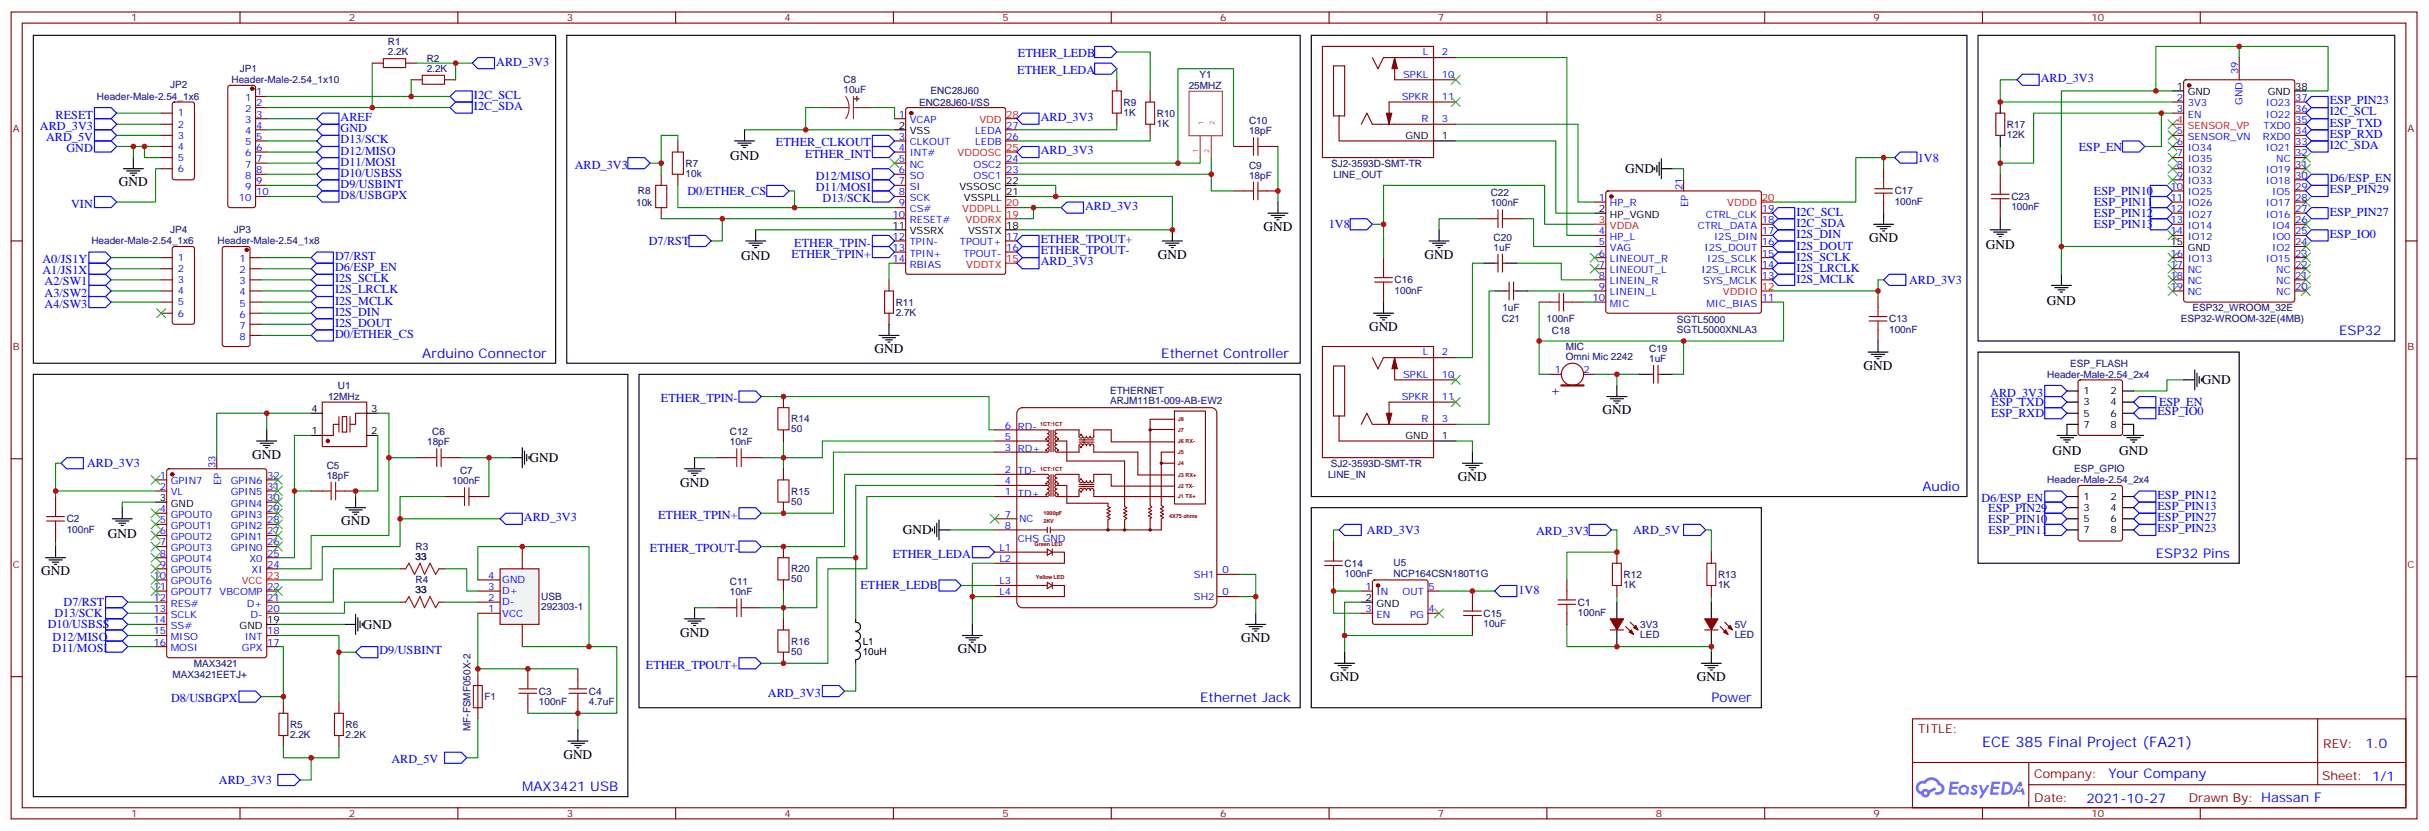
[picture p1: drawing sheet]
<svg xmlns="http://www.w3.org/2000/svg" width="771mm" height="264mm" viewBox="0 0 771 264" stroke-linecap="round" stroke-linejoin="round" font-family="sans-serif">
<defs><g id="words">
<text font-size="4.6" fill="#00f" x="629.2" y="237.2">ECE 385 Final Project (FA21)</text>
<g font-size="4.2">
<text x="231.8" y="50.8">GND</text>
<text x="37.7" y="59.2">GND</text>
<text x="515.9" y="55">GND</text>
<text x="401.1" y="73.3">GND</text>
<text x="593.4" y="76.8">GND</text>
<text x="235.3" y="82.6">GND</text>
<text x="367.6" y="82.1">GND</text>
<text x="452.3" y="82.1">GND</text>
<text x="630.4" y="79.1">GND</text>
<text x="649.8" y="96.8">GND</text>
<text x="434.6" y="105.1">GND</text>
<text x="277.6" y="112.1">GND</text>
<text x="591.6" y="117.4">GND</text>
<text x="699" y="122">GND</text>
<text x="508.7" y="131.5">GND</text>
<text x="80.1" y="145.6">GND</text>
<text x="168.1" y="146.7">GND</text>
<text x="651.6" y="144.4">GND</text>
<text x="672.7" y="144.4">GND</text>
<text x="215.9" y="154.4">GND</text>
<text x="462.8" y="152.7">GND</text>
<text x="108.3" y="166.8">GND</text>
<text x="34.2" y="170.9">GND</text>
<text x="286.6" y="169.6">GND</text>
<text x="13.1" y="182.7">GND</text>
<text x="115.2" y="199.6">GND</text>
<text x="215.9" y="202.1">GND</text>
<text x="394.1" y="203.8">GND</text>
<text x="304.1" y="207.4">GND</text>
<text x="422.3" y="216.2">GND</text>
<text x="538.7" y="216.2">GND</text>
<text x="178.9" y="240.9">GND</text>
</g>
<g font-size="4.2" fill="#00f">
<text x="742.6" y="106.5">ESP32</text>
<text x="134.1" y="113.5">Arduino Connector</text>
<text x="368.7" y="113.5">Ethernet Controller</text>
<text x="492.1" y="125.3">+</text>
<text x="610.3" y="155.9">Audio</text>
<text x="684.4" y="177">ESP32 Pins</text>
<text x="381" y="222.9">Ethernet Jack</text>
<text x="543.3" y="222.9">Power</text>
<text x="750.9" y="237.4">1.0</text>
<text x="165.8" y="251.1">MAX3421 USB</text>
<text x="669.3" y="247">Your Company</text>
<text x="662.4" y="254.8">2021-10-27</text>
</g>
<g font-size="3.9" fill="#00f">
<text x="157.5" y="20.8">ARD_3V3</text>
<text x="322.9" y="23.4">ETHER_LEDA</text>
<text x="323.1" y="18.2">ETHER_LEDB</text>
<text x="647.9" y="26">ARD_3V3</text>
<text x="150.5" y="31.4">I2C_SCL</text>
<text x="150.5" y="34.9">I2C_SDA</text>
<text x="739.6" y="33.1">ESP_PIN23</text>
<text x="12.7" y="41.2">ARD_3V3</text>
<text x="17.7" y="37.7">RESET</text>
<text x="108.1" y="42">GND</text>
<text x="108.1" y="38.5">AREF</text>
<text x="330.4" y="38.4">ARD_3V3</text>
<text x="739.6" y="36.6">I2C_SCL</text>
<text x="739.6" y="40.2">ESP_TXD</text>
<text x="14.6" y="44.7">ARD_5V</text>
<text x="108.1" y="45.5">D13/SCK</text>
<text x="246.3" y="46.5">ETHER_CLKOUT</text>
<text x="659.9" y="47.8">ESP_EN</text>
<text x="739.6" y="43.8">ESP_RXD</text>
<text x="739.6" y="47.2">I2C_SDA</text>
<text x="21.1" y="48.3">GND</text>
<text x="108.1" y="49">D12/MISO</text>
<text x="108.1" y="52.6">D11/MOSI</text>
<text x="182.5" y="53.6">ARD_3V3</text>
<text x="255.6" y="50">ETHER_INT</text>
<text x="330.4" y="49">ARD_3V3</text>
<text x="608.8" y="51.3">1V8</text>
<text x="108.1" y="56.1">D10/USBSS</text>
<text x="108.1" y="59.6">D9/USBINT</text>
<text x="259" y="57.1">D12/MISO</text>
<text x="739.6" y="57.8">D6/ESP_EN</text>
<text x="22.6" y="65.9">VIN</text>
<text x="108.1" y="63.2">D8/USBGPX</text>
<text x="218.2" y="61.8">D0/ETHER_CS</text>
<text x="259" y="60.6">D11/MOSI</text>
<text x="261.2" y="64.1">D13/SCK</text>
<text x="664.7" y="61.9">ESP_PIN10</text>
<text x="664.8" y="65.4">ESP_PIN11</text>
<text x="739.6" y="61.4">ESP_PIN29</text>
<text x="344.5" y="66.6">ARD_3V3</text>
<text x="570.3" y="68.5">I2C_SCL</text>
<text x="664.7" y="69">ESP_PIN12</text>
<text x="739.6" y="68.4">ESP_PIN27</text>
<text x="206" y="77.7">D7/RST</text>
<text x="330.4" y="77.2">ETHER_TPOUT+</text>
<text x="421.9" y="72.4">1V8</text>
<text x="570.3" y="72">I2C_SDA</text>
<text x="570.3" y="75.7">I2S_DIN</text>
<text x="664.7" y="72.5">ESP_PIN13</text>
<text x="739.6" y="75.4">ESP_IO0</text>
<text x="13.5" y="83.5">A0/JS1Y</text>
<text x="106.4" y="82.6">D7/RST</text>
<text x="251.3" y="81.8">ETHER_TPIN+</text>
<text x="252.1" y="78.2">ETHER_TPIN-</text>
<text x="330.4" y="80.7">ETHER_TPOUT-</text>
<text x="570.3" y="79.2">I2S_DOUT</text>
<text x="570.3" y="82.7">I2S_SCLK</text>
<text x="13.5" y="87.1">A1/JS1X</text>
<text x="106.4" y="86.1">D6/ESP_EN</text>
<text x="106.4" y="89.6">I2S_SCLK</text>
<text x="330.4" y="84.3">ARD_3V3</text>
<text x="570.3" y="86.3">I2S_LRCLK</text>
<text x="570.3" y="89.8">I2S_MCLK</text>
<text x="14.1" y="90.6">A2/SW1</text>
<text x="14.1" y="94.1">A3/SW2</text>
<text x="106.4" y="93.1">I2S_LRCLK</text>
<text x="606.1" y="90.1">ARD_3V3</text>
<text x="14.1" y="97.6">A4/SW3</text>
<text x="106.4" y="96.7">I2S_MCLK</text>
<text x="106.4" y="100.2">I2S_DIN</text>
<text x="106.4" y="103.7">I2S_DOUT</text>
<text x="106.4" y="107.3">D0/ETHER_CS</text>
<text x="631.8" y="125.9">ARD_3V3</text>
<text x="209.8" y="127.6">ETHER_TPIN-</text>
<text x="632.2" y="128.9">ESP_TXD</text>
<text x="684.9" y="131.9">ESP_IO0</text>
<text x="685.4" y="128.9">ESP_EN</text>
<text x="632.1" y="132.4">ESP_RXD</text>
<text x="27.6" y="148.3">ARD_3V3</text>
<text x="629" y="159.4">D6/ESP_EN</text>
<text x="684.9" y="161.9">ESP_PIN13</text>
<text x="684.9" y="158.3">ESP_PIN12</text>
<text x="166.3" y="165.4">ARD_3V3</text>
<text x="208.9" y="164.7">ETHER_TPIN+</text>
<text x="631.2" y="162.4">ESP_PIN29</text>
<text x="631.2" y="165.9">ESP_PIN10</text>
<text x="684.9" y="165.4">ESP_PIN27</text>
<text x="434" y="169.5">ARD_3V3</text>
<text x="487.6" y="170">ARD_3V3</text>
<text x="518.4" y="169.4">ARD_5V</text>
<text x="631.3" y="169.4">ESP_PIN11</text>
<text x="684.9" y="168.9">ESP_PIN23</text>
<text x="206.3" y="175.3">ETHER_TPOUT-</text>
<text x="283.4" y="177">ETHER_LEDA</text>
<text x="273.2" y="187.1">ETHER_LEDB</text>
<text x="482.1" y="188.4">1V8</text>
<text x="17.3" y="195.9">D13/SCK</text>
<text x="20.2" y="192.4">D7/RST</text>
<text x="15.2" y="199.4">D10/USBSS</text>
<text x="16.7" y="203.4">D12/MISO</text>
<text x="16.7" y="206.9">D11/MOSI</text>
<text x="120.5" y="207.7">D9/USBINT</text>
<text x="205" y="212.3">ETHER_TPOUT+</text>
<text x="243.8" y="221.1">ARD_3V3</text>
<text x="54.3" y="222.9">D8/USBGPX</text>
<text x="124.3" y="242.2">ARD_5V</text>
<text x="69.5" y="248.9">ARD_3V3</text>
</g>
<g font-size="3.9" fill="#800">
<text x="608.9" y="232.8">TITLE:</text>
<text x="737.5" y="237.4">REV:</text>
<text x="645.8" y="247">Company:</text>
<text x="737.2" y="247.6">Sheet: 1/1</text>
<text x="645.8" y="254.6">Date:</text>
<text x="694.8" y="254.7">Drawn By: Hassan F</text>
</g>
<g font-size="3.2" fill="#800">
<text x="41.6" y="6.8">1</text>
<text x="110.8" y="6.8">2</text>
<text x="179.9" y="6.8">3</text>
<text x="249.1" y="6.8">4</text>
<text x="318.2" y="6.8">5</text>
<text x="387.3" y="6.8">6</text>
<text x="456.5" y="6.8">7</text>
<text x="525.6" y="6.8">8</text>
<text x="594.8" y="6.8">9</text>
<text x="663.9" y="6.8">10</text>
<text x="4.1" y="41.9">A</text>
<text x="764.3" y="41.9">A</text>
<text x="4.1" y="111.1">B</text>
<text x="764.3" y="111.1">B</text>
<text x="4.1" y="180.2">C</text>
<text x="764.3" y="180.2">C</text>
<text x="41.6" y="259.4">1</text>
<text x="110.8" y="259.4">2</text>
<text x="179.9" y="259.4">3</text>
<text x="249.1" y="259.4">4</text>
<text x="318.2" y="259.4">5</text>
<text x="387.3" y="259.4">6</text>
<text x="456.5" y="259.4">7</text>
<text x="525.6" y="259.4">8</text>
<text x="594.8" y="259.4">9</text>
<text x="663.9" y="259.4">10</text>
</g>
<g font-size="3.2" fill="#000080">
<text x="123.1" y="17.6">2.2K</text>
<text x="123.1" y="14.4">R1</text>
<text x="76.1" y="22.8">JP1</text>
<text x="135.5" y="22.9">2.2K</text>
<text x="135.5" y="19.7">R2</text>
<text x="54" y="28">JP2</text>
<text x="73.5" y="26.4">Header-Male-2.54_1x10</text>
<text x="267.8" y="29.6">10uF</text>
<text x="267.8" y="26.3">C8</text>
<text x="295.4" y="30">ENC28J60</text>
<text x="377.4" y="28.3">25MHZ</text>
<text x="380.7" y="24.7">Y1</text>
<text x="30.8" y="31.7">Header-Male-2.54_1x6</text>
<text x="291.8" y="33.5">ENC28J60-I/SS</text>
<text x="356.7" y="33.5">R9</text>
<text x="356.7" y="36.7">1K</text>
<text x="367.2" y="40.2">1K</text>
<text x="367.2" y="37.1">R10</text>
<text x="396.5" y="39.4">C10</text>
<text x="637.1" y="40.6">R17</text>
<text x="396.5" y="42.6">18pF</text>
<text x="637.1" y="43.8">12K</text>
<text x="217.7" y="52.9">R7</text>
<text x="396.5" y="53.5">C9</text>
<text x="422.5" y="52.9">SJ2-3593D-SMT-TR</text>
<text x="217.7" y="56.2">10k</text>
<text x="396.5" y="56.7">18pF</text>
<text x="423.4" y="56.4">LINE_OUT</text>
<text x="202" y="65.2">10k</text>
<text x="202.5" y="61.7">R8</text>
<text x="473.2" y="65.5">100nF</text>
<text x="473.2" y="62.4">C22</text>
<text x="601.5" y="65">100nF</text>
<text x="601.5" y="61.7">C17</text>
<text x="638.5" y="63.5">C23</text>
<text x="638.5" y="66.7">100nF</text>
<text x="29" y="77.6">Header-Male-2.54_1x6</text>
<text x="54" y="73.9">JP4</text>
<text x="69" y="77.6">Header-Male-2.54_1x8</text>
<text x="74.3" y="74">JP3</text>
<text x="474.1" y="76.4">C20</text>
<text x="474.1" y="79.7">1uF</text>
<text x="442.7" y="89.9">C16</text>
<text x="442.7" y="93.2">100nF</text>
<text x="284.3" y="100.2">2.7K</text>
<text x="284.3" y="97">R11</text>
<text x="476.9" y="98.8">1uF</text>
<text x="696" y="98.8">ESP32_WROOM_32E</text>
<text x="476.8" y="102.3">C21</text>
<text x="491" y="102.3">100nF</text>
<text x="492.6" y="105.9">C18</text>
<text x="532.4" y="105.6">SGTL5000XNLA3</text>
<text x="532.4" y="102.4">SGTL5000</text>
<text x="599.7" y="105.5">100nF</text>
<text x="599.7" y="102.3">C13</text>
<text x="692.3" y="102.3">ESP32-WROOM-32E(4MB)</text>
<text x="497.1" y="111">MIC</text>
<text x="523.5" y="111.7">C19</text>
<text x="497.1" y="114.2">Omni Mic 2242</text>
<text x="523.5" y="114.9">1uF</text>
<text x="649.9" y="119.9">Header-Male-2.54_2x4</text>
<text x="657.2" y="116.4">ESP_FLASH</text>
<text x="107.3" y="123.4">U1</text>
<text x="352.4" y="125.2">ETHERNET</text>
<text x="104.1" y="127">12MHz</text>
<text x="352.4" y="128.3">ARJM11B1-009-AB-EW2</text>
<text x="251.2" y="137.2">50</text>
<text x="251.2" y="134.1">R14</text>
<text x="135.6" y="141.1">18pF</text>
<text x="137.2" y="138.2">C6</text>
<text x="231.7" y="141.4">10nF</text>
<text x="231.7" y="138.2">C12</text>
<text x="103.7" y="148.8">C5</text>
<text x="422.5" y="148.1">SJ2-3593D-SMT-TR</text>
<text x="658.4" y="149.9">ESP_GPIO</text>
<text x="103.7" y="152">18pF</text>
<text x="143.5" y="153.5">100nF</text>
<text x="146.1" y="150.5">C7</text>
<text x="421.6" y="151.7">LINE_IN</text>
<text x="649.9" y="153.4">Header-Male-2.54_2x4</text>
<text x="251.2" y="160.2">50</text>
<text x="251.2" y="157">R15</text>
<text x="21.2" y="165.8">C2</text>
<text x="21.2" y="169">100nF</text>
<text x="131.9" y="177.7">33</text>
<text x="131.9" y="174.5">R3</text>
<text x="426.9" y="179.9">C14</text>
<text x="442.4" y="179.8">U5</text>
<text x="131.9" y="185.1">R4</text>
<text x="231.7" y="185.8">C11</text>
<text x="251.2" y="184.9">50</text>
<text x="251.2" y="181.7">R20</text>
<text x="426.9" y="183.2">100nF</text>
<text x="442.4" y="183">NCP164CSN180T1G</text>
<text x="515.4" y="183.5">R12</text>
<text x="545.4" y="183.5">R13</text>
<text x="131.9" y="188.3">33</text>
<text x="171.8" y="190.5">USB</text>
<text x="231.7" y="189">10nF</text>
<text x="515.4" y="186.6">1K</text>
<text x="545.4" y="186.6">1K</text>
<text x="171.8" y="193.7">292303-1</text>
<text x="471" y="195.8">C15</text>
<text x="500.9" y="195.5">100nF</text>
<text x="500.9" y="192.2">C1</text>
<text x="471" y="199">10uF</text>
<text x="520.7" y="202.6">LED</text>
<text x="520.7" y="199.4">3V3</text>
<text x="550.7" y="202.6">LED</text>
<text x="550.7" y="199.4">5V</text>
<text x="251.2" y="207.8">50</text>
<text x="251.2" y="204.6">R16</text>
<text x="54.8" y="215.2">MAX3421EETJ+</text>
<text x="61.6" y="211.6">MAX3421</text>
<text x="171.1" y="220.5">C3</text>
<text x="187" y="220.5">C4</text>
<text x="153.8" y="222.3">F1</text>
<text x="171.1" y="223.7">100nF</text>
<text x="187" y="223.7">4.7uF</text>
<text x="92.1" y="231.1">R5</text>
<text x="109.7" y="231.1">R6</text>
<text x="149.3" y="232.1" transform="rotate(-90 149.3 232.1)">MF-FSMF050X-2</text>
<text x="92.1" y="234.3">2.2K</text>
<text x="109.7" y="234.3">2.2K</text>
</g>
<g font-size="3.2" fill="#00f">
<text x="451.7" y="17.6">L</text>
<text x="457.7" y="17.6">2</text>
<text x="710.5" y="23.6" transform="rotate(-90 710.5 23.6)">39</text>
<text x="445.4" y="24.6">SPKL</text>
<text x="457.7" y="24.6">10</text>
<text x="77.8" y="32">1</text>
<text x="77.8" y="35.6">2</text>
<text x="81.3" y="30.3">1</text>
<text x="81.3" y="33.8">2</text>
<text x="445" y="31.7">SPKR</text>
<text x="457.7" y="31.7">11</text>
<text x="691" y="32">2</text>
<text x="691" y="35.6">3</text>
<text x="694.5" y="33.8">3V3</text>
<text x="711.9" y="33.3" transform="rotate(-90 711.9 33.3)">GND</text>
<text x="719.3" y="33.8">IO23</text>
<text x="728.7" y="35.6">36</text>
<text x="728.7" y="32">37</text>
<text x="56.4" y="37">1</text>
<text x="56.4" y="40.5">2</text>
<text x="77.8" y="39.1">3</text>
<text x="81.3" y="37.3">3</text>
<text x="81.3" y="40.9">4</text>
<text x="285.3" y="37.3">1</text>
<text x="288.8" y="39.1">VCAP</text>
<text x="319.4" y="40.9">27</text>
<text x="451.3" y="38.7">R</text>
<text x="457.7" y="38.7">3</text>
<text x="694.5" y="37.3">EN</text>
<text x="718.6" y="40.9">TXD0</text>
<text x="719.3" y="37.3">IO22</text>
<text x="728.7" y="39.1">35</text>
<text x="56.4" y="44">3</text>
<text x="56.4" y="47.6">4</text>
<text x="77.8" y="42.6">4</text>
<text x="77.8" y="46.1">5</text>
<text x="81.3" y="44.4">5</text>
<text x="81.3" y="47.9">6</text>
<text x="285.3" y="44.4">3</text>
<text x="285.3" y="47.9">4</text>
<text x="288.8" y="46.1">CLKOUT</text>
<text x="309.6" y="46.1">LEDB</text>
<text x="309.6" y="42.6">LEDA</text>
<text x="319.4" y="44.4">26</text>
<text x="691" y="42.6">5</text>
<text x="691" y="46.1">6</text>
<text x="694.5" y="44.4">SENSOR_VN</text>
<text x="694.5" y="47.9">IO34</text>
<text x="718.3" y="44.4">RXD0</text>
<text x="719.3" y="47.9">IO21</text>
<text x="728.7" y="46.1">33</text>
<text x="728.7" y="42.6">34</text>
<text x="56.4" y="51.1">5</text>
<text x="77.8" y="49.7">6</text>
<text x="77.8" y="53.2">7</text>
<text x="81.3" y="51.4">7</text>
<text x="285.3" y="51.4">5</text>
<text x="288.8" y="49.7">INT#</text>
<text x="288.8" y="53.2">NC</text>
<text x="309.1" y="53.2">OSC2</text>
<text x="319.4" y="51.4">24</text>
<text x="691" y="49.7">7</text>
<text x="691" y="53.2">8</text>
<text x="694.5" y="51.4">IO35</text>
<text x="722.6" y="51.4">NC</text>
<text x="728.7" y="53.2">31</text>
<text x="728.7" y="49.7">32</text>
<text x="56.4" y="54.6">6</text>
<text x="77.8" y="56.7">8</text>
<text x="81.3" y="55">8</text>
<text x="81.3" y="58.5">9</text>
<text x="285.3" y="55">6</text>
<text x="285.3" y="58.5">7</text>
<text x="288.8" y="56.7">SO</text>
<text x="309.1" y="56.7">OSC1</text>
<text x="319.4" y="55">23</text>
<text x="691" y="56.7">9</text>
<text x="694.5" y="55">IO32</text>
<text x="694.5" y="58.5">IO33</text>
<text x="719.3" y="58.5">IO18</text>
<text x="719.3" y="55">IO19</text>
<text x="728.7" y="56.7">30</text>
<text x="75.8" y="63.8">10</text>
<text x="77.8" y="60.3">9</text>
<text x="81.3" y="62">10</text>
<text x="285.3" y="62">8</text>
<text x="285.3" y="65.5">9</text>
<text x="288.8" y="60.3">SI</text>
<text x="288.8" y="63.8">SCK</text>
<text x="507.6" y="63.8">1</text>
<text x="511.1" y="65.5">HP_R</text>
<text x="534.1" y="60.4" transform="rotate(-90 534.1 60.4)">21</text>
<text x="535.9" y="65.8" transform="rotate(-90 535.9 65.8)">EP</text>
<text x="689" y="60.3">10</text>
<text x="689" y="63.8">11</text>
<text x="694.5" y="62">IO25</text>
<text x="694.5" y="65.5">IO26</text>
<text x="719.3" y="65.5">IO17</text>
<text x="721.3" y="62">IO5</text>
<text x="728.7" y="63.8">28</text>
<text x="728.7" y="60.3">29</text>
<text x="283.3" y="69.1">10</text>
<text x="288.8" y="67.3">CS#</text>
<text x="288.8" y="70.8">RESET#</text>
<text x="541.5" y="69.1">CTRL_CLK</text>
<text x="559.3" y="70.8">18</text>
<text x="559.3" y="67.3">19</text>
<text x="689" y="67.3">12</text>
<text x="689" y="70.8">13</text>
<text x="694.5" y="69.1">IO27</text>
<text x="719.3" y="69.1">IO16</text>
<text x="728.7" y="70.8">26</text>
<text x="728.7" y="67.3">27</text>
<text x="283.3" y="76.1">12</text>
<text x="288.8" y="77.9">TPIN-</text>
<text x="304.7" y="77.9">TPOUT+</text>
<text x="319.4" y="76.1">17</text>
<text x="507.6" y="74.4">4</text>
<text x="507.6" y="77.9">5</text>
<text x="511.1" y="76.1">HP_L</text>
<text x="538.9" y="72.6">CTRL_DATA</text>
<text x="544.2" y="76.1">I2S_DIN</text>
<text x="559.3" y="77.9">16</text>
<text x="559.3" y="74.4">17</text>
<text x="689" y="74.4">14</text>
<text x="694.5" y="72.6">IO14</text>
<text x="694.5" y="76.1">IO12</text>
<text x="721.3" y="76.1">IO0</text>
<text x="721.3" y="72.6">IO4</text>
<text x="728.7" y="77.9">24</text>
<text x="728.7" y="74.4">25</text>
<text x="56.4" y="82.8">1</text>
<text x="76.1" y="83.2">1</text>
<text x="283.3" y="79.7">13</text>
<text x="283.3" y="83.2">14</text>
<text x="288.8" y="81.4">TPIN+</text>
<text x="305.9" y="81.4">TPOUT-</text>
<text x="319.4" y="79.7">16</text>
<text x="507.6" y="81.4">6</text>
<text x="511.1" y="79.7">VAG</text>
<text x="511.1" y="83.2">LINEOUT_R</text>
<text x="541.1" y="79.7">I2S_DOUT</text>
<text x="542" y="83.2">I2S_SCLK</text>
<text x="559.3" y="81.4">15</text>
<text x="689" y="81.4">16</text>
<text x="694.5" y="83.2">IO13</text>
<text x="719.3" y="83.2">IO15</text>
<text x="721.3" y="79.7">IO2</text>
<text x="728.7" y="81.4">23</text>
<text x="56.4" y="86.4">2</text>
<text x="56.4" y="89.9">3</text>
<text x="76.1" y="86.7">2</text>
<text x="288.8" y="84.9">RBIAS</text>
<text x="507.6" y="84.9">7</text>
<text x="507.6" y="88.5">8</text>
<text x="511.1" y="86.7">LINEOUT_L</text>
<text x="540.2" y="86.7">I2S_LRCLK</text>
<text x="559.3" y="88.5">13</text>
<text x="559.3" y="84.9">14</text>
<text x="689" y="84.9">17</text>
<text x="689" y="88.5">18</text>
<text x="694.5" y="86.7">NC</text>
<text x="722.6" y="86.7">NC</text>
<text x="728.7" y="88.5">21</text>
<text x="728.7" y="84.9">22</text>
<text x="56.4" y="93.4">4</text>
<text x="76.1" y="90.2">3</text>
<text x="76.1" y="93.8">4</text>
<text x="505.6" y="95.5">10</text>
<text x="507.6" y="92">9</text>
<text x="511.1" y="90.2">LINEIN_R</text>
<text x="511.1" y="93.8">LINEIN_L</text>
<text x="540.7" y="90.2">SYS_MCLK</text>
<text x="559.3" y="95.5">11</text>
<text x="689" y="92">19</text>
<text x="694.5" y="90.2">NC</text>
<text x="694.5" y="93.8">NC</text>
<text x="722.6" y="93.8">NC</text>
<text x="722.6" y="90.2">NC</text>
<text x="728.7" y="92">20</text>
<text x="56.4" y="96.9">5</text>
<text x="56.4" y="100.5">6</text>
<text x="76.1" y="97.3">5</text>
<text x="76.1" y="100.8">6</text>
<text x="511.1" y="97.3">MIC</text>
<text x="541.8" y="97.3">MIC_BIAS</text>
<text x="76.1" y="104.4">7</text>
<text x="76.1" y="107.9">8</text>
<text x="451.7" y="112.8">L</text>
<text x="457.7" y="112.8">2</text>
<text x="445.4" y="119.9">SPKL</text>
<text x="457.7" y="119.9">10</text>
<text x="493.6" y="118.5">1</text>
<text x="502.7" y="118.5">2</text>
<text x="445" y="126.9">SPKR</text>
<text x="457.7" y="126.9">11</text>
<text x="319" y="136.1">6</text>
<text x="323.1" y="136.5">RD-</text>
<text x="451.3" y="134">R</text>
<text x="457.7" y="134">3</text>
<text x="319" y="143.2">3</text>
<text x="319" y="139.6">5</text>
<text x="323.1" y="143.5">RD+</text>
<text x="68.4" y="148.6" transform="rotate(-90 68.4 148.6)">33</text>
<text x="50.7" y="152">1</text>
<text x="50.7" y="155.5">2</text>
<text x="54.2" y="153.7">GPIN7</text>
<text x="70.2" y="154" transform="rotate(-90 70.2 154)">EP</text>
<text x="73.3" y="153.7">GPIN6</text>
<text x="84.8" y="155.5">31</text>
<text x="84.8" y="152">32</text>
<text x="319" y="150.2">2</text>
<text x="319" y="153.7">4</text>
<text x="323.1" y="150.6">TD-</text>
<text x="54.2" y="157.3">VL</text>
<text x="73.3" y="160.8">GPIN4</text>
<text x="73.3" y="157.3">GPIN5</text>
<text x="84.8" y="159">30</text>
<text x="319" y="157.3">1</text>
<text x="323.1" y="157.6">TD+</text>
<text x="50.7" y="162.6">4</text>
<text x="50.7" y="166.1">5</text>
<text x="54.2" y="164.3">GPOUT0</text>
<text x="54.2" y="167.9">GPOUT1</text>
<text x="73.3" y="167.9">GPIN2</text>
<text x="73.3" y="164.3">GPIN3</text>
<text x="84.8" y="166.1">28</text>
<text x="84.8" y="162.6">29</text>
<text x="319" y="167.9">8</text>
<text x="319" y="164.3">7</text>
<text x="323.5" y="165.7">NC</text>
<text x="50.7" y="169.6">6</text>
<text x="50.7" y="173.1">7</text>
<text x="54.2" y="171.4">GPOUT2</text>
<text x="73.3" y="171.4">GPIN1</text>
<text x="84.8" y="173.1">26</text>
<text x="84.8" y="169.6">27</text>
<text x="323.1" y="172.1">CHS GND</text>
<text x="50.7" y="176.7">8</text>
<text x="54.2" y="174.9">GPOUT3</text>
<text x="54.2" y="178.4">GPOUT4</text>
<text x="73.3" y="174.9">GPIN0</text>
<text x="79.2" y="178.4">X0</text>
<text x="84.8" y="176.7">25</text>
<text x="317.2" y="178.4">L2</text>
<text x="317.2" y="174.9">L1</text>
<text x="48.7" y="183.7">10</text>
<text x="50.7" y="180.2">9</text>
<text x="54.2" y="182">GPOUT5</text>
<text x="54.2" y="185.5">GPOUT6</text>
<text x="79.9" y="182">XI</text>
<text x="84.8" y="180.2">24</text>
<text x="155" y="183.7">4</text>
<text x="159.5" y="185.1">GND</text>
<text x="317.2" y="185.5">L3</text>
<text x="379" y="183.4">SH1</text>
<text x="388.1" y="182">0</text>
<text x="48.7" y="187.3">11</text>
<text x="48.7" y="190.8">12</text>
<text x="54.2" y="189">GPOUT7</text>
<text x="69.7" y="189">VBCOMP</text>
<text x="84.8" y="190.8">21</text>
<text x="84.8" y="187.3">22</text>
<text x="155" y="190.8">2</text>
<text x="155" y="187.3">3</text>
<text x="159.5" y="188.7">D+</text>
<text x="317.2" y="189">L4</text>
<text x="379" y="190.4">SH2</text>
<text x="388.1" y="189">0</text>
<text x="433.5" y="187.3">1</text>
<text x="437" y="189">IN</text>
<text x="445.2" y="189">OUT</text>
<text x="453.5" y="187.3">5</text>
<text x="48.7" y="194.3">13</text>
<text x="48.7" y="197.8">14</text>
<text x="54.2" y="192.5">RES#</text>
<text x="54.2" y="196.1">SCLK</text>
<text x="78.3" y="192.5">D+</text>
<text x="79.5" y="196.1">D-</text>
<text x="84.8" y="194.3">20</text>
<text x="155" y="194.3">1</text>
<text x="159.5" y="195.7">VCC</text>
<text x="159.5" y="192.2">D-</text>
<text x="433.5" y="194.3">3</text>
<text x="437" y="196.1">EN</text>
<text x="447.6" y="196.1">PG</text>
<text x="453.5" y="194.3">4</text>
<text x="48.7" y="201.4">15</text>
<text x="54.2" y="199.6">SS#</text>
<text x="54.2" y="203.1">MISO</text>
<text x="77.7" y="203.1">INT</text>
<text x="84.8" y="201.4">18</text>
<text x="48.7" y="204.9">16</text>
<text x="54.2" y="206.7">MOSI</text>
<text x="76.8" y="206.7">GPX</text>
<text x="84.8" y="204.9">17</text>
</g>
<g font-size="3.2">
<text x="691" y="28.5">1</text>
<text x="728.7" y="28.5">38</text>
<text x="694.5" y="30.3">GND</text>
<text x="719.9" y="30.3">GND</text>
<text x="285.3" y="40.9">2</text>
<text x="288.8" y="42.6">VSS</text>
<text x="446.2" y="44">GND</text>
<text x="457.7" y="44">1</text>
<text x="319.4" y="58.5">22</text>
<text x="304.6" y="60.3">VSSOSC</text>
<text x="306" y="63.8">VSSPLL</text>
<text x="319.4" y="62">21</text>
<text x="507.6" y="67.3">2</text>
<text x="511.1" y="69.1">HP_VGND</text>
<text x="283.3" y="72.6">11</text>
<text x="288.8" y="74.4">VSSRX</text>
<text x="307.3" y="74.4">VSSTX</text>
<text x="319.4" y="72.6">18</text>
<text x="689" y="77.9">15</text>
<text x="694.5" y="79.7">GND</text>
<text x="661.5" y="125.2">1</text>
<text x="670" y="125.2">2</text>
<text x="98.9" y="130.8">4</text>
<text x="117.8" y="130.8">3</text>
<text x="661.5" y="128.7">3</text>
<text x="670" y="128.7">4</text>
<text x="98.9" y="137.9">1</text>
<text x="117.8" y="137.9">2</text>
<text x="661.5" y="132.2">5</text>
<text x="661.5" y="135.7">7</text>
<text x="670" y="132.2">6</text>
<text x="670" y="135.7">8</text>
<text x="446.2" y="139.3">GND</text>
<text x="457.7" y="139.3">1</text>
<text x="50.7" y="159">3</text>
<text x="54.2" y="160.8">GND</text>
<text x="661.5" y="158.7">1</text>
<text x="670" y="158.7">2</text>
<text x="661.5" y="162.2">3</text>
<text x="661.5" y="165.7">5</text>
<text x="670" y="162.2">4</text>
<text x="670" y="165.7">6</text>
<text x="661.5" y="169.3">7</text>
<text x="670" y="169.3">8</text>
<text x="433.5" y="190.8">2</text>
<text x="84.8" y="197.8">19</text>
<text x="437" y="192.5">GND</text>
<text x="76.1" y="199.6">GND</text>
<text x="273.9" y="207.8">10uH</text>
<text x="273.9" y="204.6">L1</text>
</g>
<g font-size="3.2" fill="#f00">
<text x="310.9" y="39.1">VDD</text>
<text x="319.4" y="37.3">28</text>
<text x="691" y="39.1">4</text>
<text x="694.5" y="40.9">SENSOR_VP</text>
<text x="319.4" y="47.9">25</text>
<text x="304" y="49.7">VDDOSC</text>
<text x="319.4" y="65.5">20</text>
<text x="548.3" y="65.5">VDDD</text>
<text x="559.3" y="63.8">20</text>
<text x="305.5" y="67.3">VDDPLL</text>
<text x="306.5" y="70.8">VDDRX</text>
<text x="319.4" y="69.1">19</text>
<text x="507.6" y="70.8">3</text>
<text x="511.1" y="72.6">VDDA</text>
<text x="319.4" y="83.2">15</text>
<text x="306.8" y="84.9">VDDTX</text>
<text x="547" y="93.8">VDDIO</text>
<text x="559.3" y="92">12</text>
<text x="76.8" y="185.5">VCC</text>
<text x="84.8" y="183.7">23</text>
</g>
<g font-size="2.1" fill="#a54b4b">
<text x="382" y="39.7" transform="rotate(-90 382 39.7)">1</text>
<text x="385.6" y="39.7" transform="rotate(-90 385.6 39.7)">2</text>
<text x="380.3" y="48.7" transform="rotate(-90 380.3 48.7)">1</text>
<text x="383.8" y="48.7" transform="rotate(-90 383.8 48.7)">2</text>
</g>
<g font-size="1.8" fill="#800">
<text x="330.2" y="135.3">1CT:1CT</text>
<text x="373.9" y="137.2">J7</text>
<text x="373.9" y="133.6">J8</text>
<text x="373.9" y="140.6">J6 RX-</text>
<text x="330.2" y="149.5">1CT:1CT</text>
<text x="373.9" y="147.7">J4</text>
<text x="373.9" y="144.2">J5</text>
<text x="373.9" y="154.8">J2 TX-</text>
<text x="373.9" y="151.6">J3 RX+</text>
<text x="373.9" y="158">J1 TX+</text>
<text x="331.3" y="166">2KV</text>
<text x="331.3" y="163.6">1000pF</text>
<text x="371.1" y="164.3">4X75 ohms</text>
<text x="328.4" y="173.4">Green LED</text>
<text x="328.8" y="183.7">Yellow LED</text>
</g>
</g></defs>
<g fill="none" stroke="#870000" stroke-width=".35">
<path d="M3.5 3.8h763.8v256.1h-763.8zM7.1 7.3h756.7v249.1h-756.7zM76.2 3.8v3.5M145.3 3.8v3.5M214.5 3.8v3.5M283.6 3.8v3.5M352.8 3.8v3.5M421.9 3.8v3.5M491.1 3.8v3.5M560.2 3.8v3.5M629.4 3.8v3.5M698.5 3.8v3.5"/>
<path d="M3.5 76.5h3.6M763.8 76.5h3.5M3.5 145.6h3.6M763.8 145.6h3.5M3.5 214.8h3.6M763.8 214.8h3.5M607.1 228.2h156.7v28.2h-156.7zM735.8 228.2v20.9M76.2 256.4v3.5M145.3 256.4v3.5M214.5 256.4v3.5M283.6 256.4v3.5"/>
<path d="M352.8 256.4v3.5M421.9 256.4v3.5M491.1 256.4v3.5M560.2 256.4v3.5M607.2 242h156.4M629.4 256.4v3.5M644 249.1h119.6M644 242v14.1M698.5 256.4v3.5"/>
</g>
<g fill="#5487ff">
<path d="M626.1 249.4a1.22 1.22 0 0 1 1.7 .2l-.3 .6a.47 .47 0 0 0-.4-.4 .47 .47 0 0 0-.5 .2l.2 .2a1.14 1.14 0 0 1 .7 1.8 1.14 1.14 0 0 1-1.9 0l-.2-.2 .5-.6 .7 .4a.29 .29 0 0 0 .4-.2 .29 .29 0 0 0-.3-.3 1.04 1.04 0 0 1-.6-1.7z"/>
<path d="M619.1 248.1h2.4l.3 .2-.1 .5h-1.9l-.1 .9h1.6l.3 .4-.4 .3h-1.6l-.1 1.1 1.7 .1 .2 .3-.2 .3-2.7 .1z"/>
<path d="M632.3 248.1l2.7 .2-.2 .5h-1.8l-.1 .9h1.5l.3 .4-.4 .3h-1.5l-.2 1.1 1.7 .1 .2 .3-.2 .3-2.6 .1z"/>
<path d="M641 248.1h.7l.3 1.3-.6 .3a.69 .69 0 0 0-1 .3 .69 .69 0 0 0 .5 .9 .69 .69 0 0 0 .8-.6l.5-.3 .6 2.2h-.8l-.2-.8h-1.7l-.5 .8h-.9z"/>
<path d="M628.2 249.2h.8l.6 1.8 1.1-1.8h.9l-2.5 4.2h-.9l.9-1.6z"/>
<path d="M635.8 248.1l-.6 4.2h1.4a2.11 2.11 0 0 0 2.4-2.2 2.11 2.11 0 0 0-2.5-2zM636.5 248.8a1.43 1.43 0 0 1 1.7 1.6 1.43 1.43 0 0 1-2.1 1.1z"/>
<path d="M622.1 249.7a1.54 1.54 0 0 0-.1 2.2 1.54 1.54 0 0 0 2.2 .1l.6 .3 .3-2.3-.6-.3a1.49 1.49 0 0 0-2.4 0zM622.4 250.7a.95 .95 0 0 1 1.9 0 .95 .95 0 0 1-1.9 0z"/>
<path d="M608.8 248.5a2.18 2.18 0 0 0 1.1 3.7 1.44 1.44 0 0 0 1.6 .9 1.44 1.44 0 0 0 1.2-1.5l2-1-.4-.7-2 1a1.47 1.47 0 0 0-2.4 .4 1.39 1.39 0 0 1-.7-1.9 1.39 1.39 0 0 1 2-.5 2.12 2.12 0 0 1 2.2-1.3 2.12 2.12 0 0 1 1.9 1.7 1.14 1.14 0 0 1 1.1 1.4 1.14 1.14 0 0 1-1.7 .7 .43 .43 0 0 0-.5 .4 .43 .43 0 0 0 .4 .5 1.98 1.98 0 0 0 2.5-1.3 1.98 1.98 0 0 0-1.2-2.5 3.1 3.1 0 0 0-5.2-.7l-.9 .1zM610.7 251.8a.55 .55 0 0 1 1.1 0 .55 .55 0 0 1-1.1 0z"/>
<circle cx="641" cy="250.2" r=".26"/>
</g>
<g fill="none" stroke="#870000" stroke-width=".35">
<path d="M51.2 35.9h3.5M51.2 39.4h3.5M54.9 32.6l.5-.2h5.6l.7 .4v23.6l-.4 .6-5.9 .1-.7-.5v-23.5zM72.6 27.3l.4-.2h7.4l.7 .4v37.7l-.2 .5-.5 .2h-7.4l-.5-.2-.2-.5v-37.4zM81.1 30.6h3.6M81.1 34.1h3.6M81.1 37.7h3.6M118.2 20h3.5M128.8 20h3.5M130.5 25.3h3.6M141.1 25.3h3.5M51.2 43h3.5"/>
<path d="M51.2 46.5h3.5M51.2 50h3.5M51.2 53.6h3.5M81.1 41.2h3.6M81.1 44.7h3.6M81.1 48.3h3.6M81.1 51.8h3.6M81.1 55.3h3.6M81.1 58.8h3.6M54.9 78.5l.5-.3h5.6l.7 .5v23.5l-.4 .7h-5.9l-.7-.4v-23.5zM70.8 78.5l.5-.3h7.4l.6 .5 .1 30.6-.5 .6-7.6 .1-.7-.5v-30.5zM81.1 62.4h3.6"/>
<path d="M51.2 81.8h3.5M51.2 85.3h3.5M51.2 88.8h3.5M51.2 92.4h3.5M51.2 95.9h3.5M51.2 99.4h3.5M79.4 81.8h3.5M79.4 85.3h3.5M79.4 88.8h3.5M79.4 92.4h3.5M79.4 95.9h3.5M79.4 99.4h3.5"/>
<path d="M79.4 102.9h3.5M79.4 106.5h3.5M17.6 157.6v3.5M49.4 152.3h3.5M49.4 155.9h3.5M53.2 149l.4-.2h30.4l.6 .4 .1 58.9-.5 .6-30.6 .1-.6-.5-.1-58.8zM68.8 145.3v3.5M84.7 152.3h3.5M84.7 155.9h3.5M84.7 159.4h3.5M17.6 168.2v3.5M49.4 162.9h3.5"/>
<path d="M49.4 166.4h3.5M49.4 170h3.5M49.4 173.5h3.5M49.4 177h3.5M84.7 162.9h3.5M84.7 166.4h3.5M84.7 170h3.5M84.7 173.5h3.5M84.7 177h3.5M49.4 180.6h3.5M49.4 184.1h3.5M49.4 187.6h3.5"/>
<path d="M49.4 191.1h3.5M49.4 194.7h3.5M49.4 198.2h3.5M84.7 180.6h3.5M84.7 187.6h3.5M84.7 191.1h3.5M84.7 194.7h3.5M49.4 201.7h3.5M49.4 205.2h3.5M84.7 201.7h3.5M84.7 205.2h3.5"/>
</g>
<g fill="#870000" stroke="#870000" stroke-width=".35">
<circle cx="80.1" cy="28.2" r=".53"/>
<circle cx="78.3" cy="79.3" r=".53"/>
<circle cx="54.7" cy="150.6" r=".53"/>
</g>
<g fill="none" stroke="#008700" stroke-width=".35">
<path d="M37 35.9h14.2M37 39.4h14.2M84.7 30.6h58.2M84.7 34.1h58.2M84.7 37.7h15.8M118.2 20v14.1M130.5 25.3v5.3M132.3 20h12.3v5.3M144.6 20h5.3M37 43h14.2M37 46.5h14.2M42.3 46.5v3.5"/>
<path d="M45.9 46.5v3.5h5.3M51.2 53.6h-1.8v10.5h-12.4M84.7 41.2h15.8M84.7 44.7h15.8M84.7 48.3h15.8M84.7 51.8h15.8M84.7 55.3h15.8M84.7 58.8h15.8M84.7 62.4h15.8M35.3 81.8h15.9M35.3 85.3h15.9M35.3 88.8h15.9"/>
<path d="M35.3 92.4h15.9M35.3 95.9h15.9M82.9 81.8h15.9M82.9 85.3h15.9M82.9 88.8h15.9M82.9 92.4h15.9M82.9 95.9h15.9M82.9 99.4h15.9M82.9 106.5h15.9M82.9 102.9h15.9M19.4 147h-1.8v8.9h31.8M49.4 159.4h-10.6v1.7"/>
<path d="M17.6 171.7v1.8M40.6 194.7h8.8M88.2 198.2h21.2M40.6 201.7h8.8M40.6 205.2h8.8"/>
</g>
<g fill="none" stroke="#00f" stroke-width=".35">
<path d="M30 34.1h5.3l1.7 1.8-1.7 1.8h-5.3zM30 37.7h5.3l1.7 1.7-1.7 1.8h-5.3zM100.5 37.7l1.8-1.8h5.3v3.5h-5.3zM142.9 30.6l1.7-1.7h5.3v3.5h-5.3zM142.9 34.1l1.7-1.7h5.3v3.5h-5.3zM149.9 20l1.8-1.7h5.3v3.5h-5.3zM30 41.2h5.3l1.7 1.8-1.7 1.7h-5.3zM30 44.7h5.3l1.7 1.8-1.7 1.8h-5.3zM100.5 41.2l1.8-1.8h5.3v3.6h-5.3zM100.5 48.3l1.8-1.8h5.3v3.5h-5.3zM100.5 55.3l1.8-1.7h5.3v3.5h-5.3zM100.5 58.8l1.8-1.7h5.3v3.5h-5.3z"/>
<path d="M100.5 44.7l1.8-1.7h5.3v3.5h-5.3zM102.3 50h5.3v3.6h-5.3l-1.8-1.8zM30 62.4h5.3l1.7 1.7-1.7 1.8h-5.3zM100.5 62.4l1.8-1.8h5.3v3.5h-5.3zM28.2 80h5.3l1.8 1.8-1.8 1.7h-5.3zM28.2 83.5h5.3l1.8 1.8-1.8 1.8h-5.3zM28.2 87.1h5.3l1.8 1.7-1.8 1.8h-5.3zM28.2 90.6h5.3l1.8 1.8-1.8 1.7h-5.3zM28.2 94.1h5.3l1.8 1.8-1.8 1.7h-5.3zM98.8 81.8l1.7-1.8h5.3v3.5h-5.3zM98.8 85.3l1.7-1.8h5.3v3.6h-5.3zM98.8 88.8l1.7-1.7h5.3v3.5h-5.3z"/>
<path d="M98.8 95.9l1.7-1.8h5.3v3.5h-5.3zM98.8 99.4l1.7-1.8h5.3v3.6h-5.3zM100.5 90.6h5.3v3.5h-5.3l-1.7-1.7zM98.8 102.9l1.7-1.7h5.3v3.5h-5.3zM98.8 106.5l1.7-1.8h5.3v3.5h-5.3zM21.2 145.3h5.3v3.5h-5.3l-1.8-1.8zM33.5 200h5.3l1.8 1.7-1.8 1.8h-5.3zM33.5 192.9h5.3l1.8 1.8-1.8 1.7h-5.3zM33.5 203.5h5.3l1.8 1.7-1.8 1.8h-5.3z"/>
</g>
<g fill="none" stroke="#000" stroke-width=".35">
<path d="M10.6 11.2h165.8v104.1h-165.8zM39.2 53.6h6.3M40.2 54.3h4.2M41.3 55h2.1M42 55.7h.7M42.3 50v3.6M49.4 159.4h3.5M14.5 177h6.3M15.5 177.7h4.3M16.6 178.4h2.1M17.3 179.1h.7M17.6 173.5v3.5"/>
<path d="M35.6 164.7h6.4M36.7 165.4h4.2M37.7 166.1h2.2M38.5 166.8h.7M38.8 161.1v3.6M84.7 198.2h3.5M109.4 198.2h3.5M112.9 195v6.4M113.6 196.1v4.2M114.3 197.1v2.1M115 197.8v.7"/>
</g>
<g fill="none" stroke="#3c3" stroke-width=".35">
<path d="M49.7 98l2.9 2.8M52.6 98l-2.9 2.8M48 150.9l2.8 2.8M50.8 150.9l-2.8 2.8M86.8 158l2.8 2.8M86.8 154.4l2.8 2.9M86.8 150.9l2.8 2.8M89.6 158l-2.8 2.8M89.6 154.4l-2.8 2.9M89.6 150.9l-2.8 2.8M86.8 172.1l2.8 2.8M86.8 168.6l2.8 2.8"/>
<path d="M86.8 165l2.8 2.9M86.8 161.5l2.8 2.8M89.6 172.1l-2.8 2.8M89.6 168.6l-2.8 2.8M89.6 165l-2.8 2.9M89.6 161.5l-2.8 2.8M86.8 186.2l2.8 2.8M89.6 186.2l-2.8 2.8"/>
</g>
<path d="M121.7 18.6h7.1v2.8h-7.1zM134.1 23.9h7v2.8h-7zM14.8 165.4h5.7M14.8 164h5.7M17.6 161.1v2.9M17.6 165.4v2.8" fill="none" stroke="#a10000" stroke-width=".35"/>
<path d="M84.7 184.1h3.5" fill="none" stroke="#f00" stroke-width=".35"/>
<path d="M158.7 180.6h12.4v17.6h-12.4z" fill="#f0f0f0" stroke="#870000" stroke-width=".35"/>
<g fill="none" stroke="#870000" stroke-width=".35">
<path d="M419.8 14.7h35.3v35.3h-35.3zM435.7 18.3l1.7 3.5 1.8-3.5h22.9M442.7 18.3v7h19.4M710.8 18.3v7M284 37.7h3.5M287.7 34.4l.5-.3h30.4l.6 .5 .1 51.8-.5 .6-30.6 .1-.6-.5-.1-51.7zM354.5 25.3v3.6M354.5 35.9v3.5M365.1 28.9v3.5M365.1 39.4v3.6M423.3 20.9h3.6v15.9h-3.6zM425.1 36.8v7.9h30"/>
<path d="M432.2 39.4l1.7-3.5 1.8 3.5h26.4M462.1 32.4h-21.1v7M633.6 35.9h2.8v7.1h-2.8zM689.7 32.4h3.5M689.7 35.9h3.5M693.4 25.5l.5-.2h33.9l.6 .5 .1 69.4-.5 .6-34.1 .1-.6-.5-.1-69.4zM728.5 39.4h3.5M728.5 32.4h3.5M728.5 35.9h3.5M209.9 55.3v3.5M215.2 44.7v3.6M215.2 55.3v3.5"/>
<path d="M284 44.7h3.5M284 48.3h3.5M284 51.8h3.5M284 55.3h3.5M284 58.8h3.5M319.3 44.7h3.5M319.3 51.8h3.5M319.3 55.3h3.5M319.3 41.2h3.5M391.6 46.5h3.5M402.2 46.5h3.5M534.5 57.1v3.5"/>
<path d="M598 53.6v3.5M635 55.3v3.5M689.7 46.5h3.5M689.7 43h3.5M689.7 50h3.5M689.7 53.6h3.5M689.7 57.1h3.5M728.5 46.5h3.5M728.5 43h3.5M728.5 50h3.5M728.5 53.6h3.5M728.5 57.1h3.5"/>
<path d="M209.9 65.9v3.5M284 62.4h3.5M284 65.9h3.5M284 69.4h3.5M284 76.5h3.5M319.3 76.5h3.5M391.6 60.6h3.5M402.2 60.6h3.5M469.2 69.4h3.5M479.8 69.4h3.5M506.2 64.1h3.6M506.2 74.7h3.6"/>
<path d="M506.2 78.2h3.6M510 60.8l.5-.2h47.9l.5 .2 .3 .5v37.4l-.3 .5-.5 .2h-47.9l-.5-.2-.2-.5v-37.4zM559.2 74.7h3.5M559.2 78.2h3.5M559.2 71.2h3.5M559.2 67.7h3.5M598 64.1v3.6M635 65.9v3.5M689.7 60.6h3.5M689.7 64.1h3.5M689.7 74.7h3.5M689.7 71.2h3.5"/>
<path d="M689.7 67.7h3.5M728.5 60.6h3.5M728.5 64.1h3.5M728.5 74.7h3.5M728.5 78.2h3.5M728.5 71.2h3.5M728.5 67.7h3.5M282.2 88.8v3.6M282.2 99.4v3.5M284 80h3.5M284 83.5h3.5M319.3 80h3.5"/>
<path d="M439.2 81.8v3.5M439.2 92.4v3.5M474.5 83.5h1M475.5 80.7v5.7M477 83.5h1M477 80.7v5.7M478 92.4h1.1M479.1 89.5v5.7M480.5 92.4h1M480.5 89.5v5.7M488.6 95.9h3.5M499.2 95.9h3.5"/>
<path d="M506.2 81.8h3.6M506.2 85.3h3.6M506.2 88.8h3.6M506.2 92.4h3.6M506.2 95.9h3.6M559.2 81.8h3.5M559.2 85.3h3.5M559.2 88.8h3.5M559.2 95.9h3.5M596.2 94.1v3.5M689.7 81.8h3.5M689.7 85.3h3.5"/>
<path d="M689.7 88.8h3.5M689.7 92.4h3.5M728.5 81.8h3.5M728.5 85.3h3.5M728.5 88.8h3.5M728.5 92.4h3.5M419.8 110h35.3v35.3h-35.3zM423.3 116.2h3.6v15.8h-3.6zM435.7 113.5l1.7 3.6 1.8-3.6h22.9M442.7 113.5v7.1h19.4M492.1 118.8h3.6M502.7 118.8h3.5"/>
<path d="M523.9 118.8h1M524.9 116v5.6M526.3 118.8h1.1M526.3 116v5.6M596.2 104.7v3.5M102.3 127.6h14.1v14.1h-14.1zM107.6 134.7h-1.8v3.5h-3.5M108.7 132.2h1.4v5h-1.4zM116.4 131.2h-3.5v3.5h-1.8M248.7 125.9v3.5M248.7 136.5v3.5M315.7 136.5h16.8a.58 .58 0 0 1 .6 .5 .58 .58 0 0 1-.6 .6 .59 .59 0 0 1 .6 .6 .59 .59 0 0 1-.6 .6 .59 .59 0 0 1 .6 .6 .59 .59 0 0 1-.6 .6"/>
<path d="M315.7 140h16.8M323.4 129.9l1.2-.5h59.9l1.3 .5 .5 1.3v59.9l-.6 1.3-1.2 .5h-59.9l-1.3-.6-.5-1.2v-59.9zM332.5 140a.58 .58 0 0 1 .6 .6 .58 .58 0 0 1-.6 .5 .59 .59 0 0 1 .6 .6 .59 .59 0 0 1-.6 .6 .59 .59 0 0 1 .6 .6 .59 .59 0 0 1-.6 .6h-16.8M333.7 136.5v6.9M334.3 136.5v6.9M335.5 140a.59 .59 0 0 1-.6-.6 .59 .59 0 0 1 .6-.6 .59 .59 0 0 1-.6-.6 .59 .59 0 0 1 .6-.6 .58 .58 0 0 1-.6-.6 .58 .58 0 0 1 .6-.5h7v1.9a.58 .58 0 0 0 .6 .7 .58 .58 0 0 0 .6-.7 .59 .59 0 0 0 .6 .7 .59 .59 0 0 0 .6-.7 .59 .59 0 0 0 .6 .7 .59 .59 0 0 0 .6-.7 .58 .58 0 0 0 .6 .7 .58 .58 0 0 0 .5-.7v-1.9h5.6v3.8h20.1M335.5 140h3.1l.1 6.3h18.3v14.5l.7 .3-1 .6 1 .6-1 .5 1 .6-1 .5 1 .6-.7 .5v3.2M335.5 140a.58 .58 0 0 0-.6 .6 .58 .58 0 0 0 .6 .5 .59 .59 0 0 0-.6 .6 .59 .59 0 0 0 .6 .6 .59 .59 0 0 0-.6 .6 .59 .59 0 0 0 .6 .6h7v-2a.58 .58 0 0 1 .6-.6 .58 .58 0 0 1 .6 .6 .59 .59 0 0 1 .6-.6 .59 .59 0 0 1 .6 .6 .59 .59 0 0 1 .6-.6 .59 .59 0 0 1 .6 .6 .58 .58 0 0 1 .6-.6 .58 .58 0 0 1 .5 .6l.1 2M342.5 139.6h4.7M365.1 136.3h7.8M372.9 130.5h9.8v29.5h-9.8zM372.9 133.1h-7.8v27.3l.5 .6-1 .5 1 .6-1 .5 1 .6-1 .5 1 .6-.5 .3v3.6"/>
<path d="M425.1 132v8h30M432.2 134.7l1.7-3.5 1.8 3.5h26.4M462.1 127.6h-21.1v7.1M659.9 120.8l.5-.2h12.7l.5 .2 .2 .5v16.2l-.2 .5-.5 .2h-12.7l-.5-.2-.2-.5v-16.2zM98.8 155.9h3.5M109.4 155.9h3.5M132.3 145.3h3.5M141.1 157.6h3.5M142.9 145.3h3.5M151.7 157.6h3.5M227.5 145.3h3.6M238.1 145.3h3.6"/>
<path d="M248.7 148.8v3.5M248.7 159.4v3.5M315.7 150.6h16.8a.58 .58 0 0 1 .6 .5 .58 .58 0 0 1-.6 .6 .59 .59 0 0 1 .6 .6 .59 .59 0 0 1-.6 .6 .59 .59 0 0 1 .6 .6 .59 .59 0 0 1-.6 .6M315.7 154.1h16.8M332.5 154.1a.58 .58 0 0 1 .6 .6 .58 .58 0 0 1-.6 .6 .59 .59 0 0 1 .6 .5 .59 .59 0 0 1-.6 .6 .59 .59 0 0 1 .6 .6 .59 .59 0 0 1-.6 .6h-16.8M333.7 150.7v6.9M334.3 150.7v6.9M335.5 154.1a.59 .59 0 0 1-.6-.6 .59 .59 0 0 1 .6-.6 .59 .59 0 0 1-.6-.6 .59 .59 0 0 1 .6-.6 .58 .58 0 0 1-.6-.6 .58 .58 0 0 1 .6-.5h7v2a.58 .58 0 0 0 .6 .6 .58 .58 0 0 0 .6-.6 .59 .59 0 0 0 .6 .6 .59 .59 0 0 0 .6-.6 .59 .59 0 0 0 .6 .6 .59 .59 0 0 0 .6-.6 .58 .58 0 0 0 .6 .6 .58 .58 0 0 0 .5-.6v-2h5.6v3.7h20.1M335.5 154.1h3.1l.1 5.6h13v1.1l.7 .3-1 .6 1 .6-1 .5 1 .6-1 .5 1 .6-.7 .5v3.2M335.5 154.1a.58 .58 0 0 0-.6 .6 .58 .58 0 0 0 .6 .6 .59 .59 0 0 0-.6 .5 .59 .59 0 0 0 .6 .6 .59 .59 0 0 0-.6 .6 .59 .59 0 0 0 .6 .6h7v-2a.58 .58 0 0 1 .6-.6 .58 .58 0 0 1 .6 .6 .59 .59 0 0 1 .6-.6 .59 .59 0 0 1 .6 .6 .59 .59 0 0 1 .6-.6 .59 .59 0 0 1 .6 .6 .58 .58 0 0 1 .6-.6 .58 .58 0 0 1 .5 .6l.1 2h25.6M342.5 140.3h4.7M342.5 153.8h4.7"/>
<path d="M342.5 154.4h4.7M347.2 143.5h14v7.3h11.7M368.7 147h4.2M372.9 143.5h-4.2v16.9l.7 .6-1 .5 1 .6-1 .5 1 .6-1 .5 1 .6-.7 .4v3.5h-35.3M659.9 154.3l.5-.2h12.7l.5 .2 .2 .5v16.2l-.2 .5-.5 .2h-12.7l-.5-.2-.2-.5v-16.2zM165.8 173.5v7.1M248.7 173.5v3.5M315.7 175.3h16.8M315.7 168.2h16.8M315.7 164.7h7.1M332.5 167.3v1.8M332.5 174.3l1.5 1-1.5 1z"/>
<path d="M333.4 167.3v1.8M334 175.3h3.9v3.5h-22.2M334 174.3v2M423.3 171.7v3.6M513.3 175.3v3.5M543.3 175.3v3.5M127 191.1h1.8M127 180.6h1.8M139.3 191.1h1.8M139.3 180.6h1.8M151.7 194.7h7M151.7 191.1h7"/>
<path d="M151.7 187.6h7M151.7 184.1h7M165.8 198.2v7M227.5 192.9h3.6M238.1 192.9h3.6M248.7 184.1v3.5M248.7 196.4v3.6M315.7 185.8h16.8M332.5 184.8l1.5 1-1.5 1.1zM334 185.8h3.9v3.6h-22.2M334 184.8v2.1M386.3 189.4h7"/>
<path d="M386.3 182.3h7M423.3 182.3v3.5M432.2 194.7h3.5M432.2 187.6h3.5M435.9 184.3l.5-.2h16.2l.5 .2 .2 .5v12.7l-.2 .5-.5 .2h-16.2l-.5-.2-.2-.5v-12.7zM453.3 194.7h3.5M453.3 187.6h3.5M467.4 187.6v3.5M467.4 198.2v3.5M497.4 184.1v3.5M497.4 194.7v3.5M511.2 200h4.2"/>
<path d="M513.3 185.8v3.6M516.1 198.9l2.5 2.5M517.5 197.5l2.5 2.5M541.2 200h4.2M543.3 185.8v3.6M546.1 198.9l2.5 2.5M547.5 197.5l2.5 2.5M151.7 214.1v14.1M167.6 212.3v3.5M183.4 212.3v3.5M248.7 207v3.5M90 222.9v3.5"/>
<path d="M90 233.5v3.5M107.6 222.9v3.5M107.6 233.5v3.5M167.6 222.9v3.5M183.4 222.9v3.5"/>
</g>
<g fill="none" stroke="#a10000" stroke-width=".35">
<path d="M353.1 28.9h2.9v7h-2.9zM363.7 32.4h2.8v7h-2.8zM208.1 58.8h3.6v7.1h-3.6zM213.4 48.3h3.6v7h-3.6zM395.1 46.5h2.8M397.9 43.7v5.6M397.9 57.8v5.6M399.3 43.7v5.6M399.3 57.8v5.6M399.3 46.5h2.9M595.1 59.9h5.7M598 57.1v2.8"/>
<path d="M635 58.8v2.9M395.1 60.6h2.8M399.3 60.6h2.9M472.7 69.4h2.8M475.5 66.6v5.6M477 69.4h2.8M477 66.6v5.6M595.1 61.3h5.7M598 61.3v2.8M632.2 61.7h5.6M632.2 63.1h5.6M635 63.1v2.8"/>
<path d="M280.8 92.4h2.8v7h-2.8zM436.4 88.1h5.6M436.4 89.5h5.6M439.2 85.3v2.8M439.2 89.5v2.9M492.1 95.9h2.8M494.9 93.1v5.6M496.4 93.1v5.6M496.4 95.9h2.8M596.2 97.6v2.9M593.4 100.5h5.6M593.4 101.9h5.6"/>
<path d="M596.2 101.9v2.8M246.9 129.4h3.6v7.1h-3.6zM102.3 155.9h2.8M105.1 153v5.7M106.5 155.9h2.9M106.5 153v5.7M135.8 145.3h2.8M138.6 142.5v5.6M140.1 145.3h2.8M140.1 142.5v5.6M144.6 157.6h2.9M147.5 154.8v5.6"/>
<path d="M148.9 154.8v5.6M148.9 157.6h2.8M231.1 145.3h2.8M233.9 142.5v5.6M235.3 145.3h2.8M235.3 142.5v5.6M246.9 152.3h3.6v7.1h-3.6zM246.9 177h3.6v7.1h-3.6zM420.5 178.1h5.7M420.5 179.5h5.7M423.3 175.3v2.8M423.3 179.5v2.8"/>
<path d="M511.9 178.8h2.8v7h-2.8zM541.9 178.8h2.8v7h-2.8zM128.8 180.6l1-1.8 1.8 3.5 1.7-3.5 1.5 3.5 1.7-3.5 1.8 3.5 1-1.7M128.8 191.1l1-1.7 1.8 3.5 1.7-3.5 1.5 3.5 1.7-3.5 1.8 3.5 1-1.8M231.1 192.9h2.8M233.9 190.1v5.6M235.3 192.9h2.8M235.3 190.1v5.6M246.9 200h3.6v7h-3.6zM464.6 194h5.7M464.6 195.4h5.7M467.4 191.1v2.9"/>
<path d="M467.4 195.4v2.8M494.6 191.8h5.6M494.6 190.4h5.6M497.4 187.6v2.8M497.4 191.8v2.9M150.3 217.6h2.8v7h-2.8zM164.7 218.7h5.7M167.6 215.8v2.9M180.6 218.7h5.7M183.4 215.8v2.9M88.5 226.4h2.9v7.1h-2.9zM106.2 226.4h2.8v7.1h-2.8z"/>
<path d="M164.7 220.1h5.7M167.6 220.1v2.8M180.6 220.1h5.7M183.4 220.1v2.8"/>
</g>
<g fill="none" stroke="#008700" stroke-width=".35">
<path d="M354.5 16.5h10.6v12.4M462.1 18.3h35.3v56.4h8.8M710.8 14.7v3.6M262.8 34.1h-7v7.1h-19.4M276.9 34.1h7.1v3.6M354.5 39.4v1.8h-31.7M354.5 21.8v3.5M462.1 39.4h38.8v24.7h5.3M640.3 25.3h-5.3v7.1h54.7M684.4 28.9v-14.2h54.7v14.2h-7.1M686.2 35.9v10.6h-5.3M689.7 28.9h-35.3v49.3h35.3"/>
<path d="M689.7 35.9h-44.1v15.9h-10.6M209.9 51.8v3.5M215.2 58.8v7.1h68.8M215.2 44.7v-1.7h-5.3v8.8h-3.5M255.8 41.2h28.2M322.8 58.8h12.3v3.6M365.1 43v1.7h-42.3M381 50v1.8h-58.2M384.5 50v5.3h-61.7M384.5 55.3v5.3h7.1M391.6 46.5v-24.7h-17.7v30M405.7 46.5v17.6"/>
<path d="M462.1 44.7h31.8v23h12.3M530.9 53.6h3.6v3.5M598 50h-8.9v14.1h-26.4M601.5 50h-3.5v3.6M635 46.5v8.8M209.9 69.4h74.1M229.3 69.4v7.1h-3.5M239.9 73h44.1M250.5 60.6h1.7v5.3M322.8 62.4h49.4v10.6h-49.4M322.8 65.9h14.1M328.1 65.9v3.5h-5.3"/>
<path d="M435.7 71.2h3.5M469.2 69.4h-12.4v3.6M483.3 69.4h3.5v8.8h19.4M506.2 71.2h-15.8v-12.4h-51.2v23M654.4 78.2v8.9M284 83.5h-1.8v5.3M471 83.5h-3.6v30h-5.3M474.5 92.4h-1.8v42.3h-10.6M481.5 83.5h14.2v5.3h10.5M485.1 92.4h21.1M488.6 95.9v12.3h77.6v-12.3h-3.5M502.7 95.9h3.5"/>
<path d="M562.7 92.4h33.5M598 88.8h-1.8v5.3M488.6 108.2v10.6h3.5M506.2 118.8h14.1M513.3 118.8v3.5M534.5 108.2v10.6h-3.6M84.7 131.2h-15.9v14.1M98.8 138.2h-5.3v17.7M98.8 131.2h-14.1v5.3M119.9 138.2v17.7h-7v1.7M119.9 131.2h3.6v38.8h-24.7v10.6h-10.6M241.7 125.9h72.3v10.6h1.7"/>
<path d="M248.7 140v8.8M315.7 140h-54.6v5.3h-19.4M462.1 140h5.3v3.5M693.2 120.6h-5.3v3.5h-10.6M17.6 155.9v1.7M98.8 155.9h-5.3v21.1h-5.3M123.5 145.3h8.8M141.1 157.6h-14.1v7.1M146.4 145.3h15.9M155.2 145.3v12.3M220.5 145.3h7M315.7 150.6h-47.6v22.9h-26.4"/>
<path d="M315.7 143.5h-51.1v19.4h-22.9M315.7 154.1h-44.1v22.9h-12.3v15.9h-17.6M315.7 157.6h-40.5v23h-12.4v29.9h-21.1M158.7 164.7h-31.7v8.8h-24.7v10.6h-14.1M271.6 177v19.4M301.6 168.2h14.1M315.7 178.8h-7v10.6h7M425.1 168.2h-1.8v3.5M511.5 168.2h1.8v7.1h-15.9v8.8M541.5 168.2h1.8v7.1M40.6 191.1h8.8M40.6 198.2h8.8"/>
<path d="M127 180.6h-21.2v10.5h-17.6M127 191.1h-17.6v3.6h-21.2M141.1 180.6h7.1v7h3.5M141.1 191.1h10.6M151.7 184.1v-10.6h35.3v31.7h-21.2M151.7 194.7v19.4M220.5 192.9h7M248.7 187.6v8.8M305.2 185.8h10.5M308.7 189.4v8.8M393.3 182.3h5.3v7.1h-5.3M398.6 189.4v5.3"/>
<path d="M423.3 185.8v8.9h8.9M423.3 187.6h8.9M432.2 191.1h-5.3v15.9M456.8 187.6h17.7M497.4 198.2v7h45.9v1.8M513.3 189.4v1.7M543.3 189.4v1.7M88.2 205.2h1.8v17.7M88.2 201.7h19.4v21.2M107.6 207h5.3M151.7 212.3h31.7M187 205.2h8.8v21.2h-28.2"/>
<path d="M271.6 210.5v8.9h-3.5M426.9 201.7h40.5M82.9 221.1h7.1M90 237v3.5h17.6v-3.5M151.7 228.2v12.3h-3.5M183.4 226.4v5.3M98.8 240.5v7.1h-3.6"/>
</g>
<g fill="none" stroke="#00f" stroke-width=".35">
<path d="M347.5 14.7h5.3l1.7 1.8-1.7 1.8h-5.3zM322.8 37.7l1.8-1.8h5.2v3.5h-5.2zM347.5 20h5.3l1.7 1.8-1.7 1.8h-5.3zM640.3 25.3l1.8-1.7h5.2v3.5h-5.2zM732 32.4l1.8-1.8h5.3v3.5h-5.3zM732 35.9l1.8-1.8h5.3v3.6h-5.3zM732 39.4l1.8-1.7h5.3v3.5h-5.3zM199.3 50h5.3l1.8 1.8-1.8 1.8h-5.3zM243.4 58.8h5.3l1.8 1.8-1.8 1.8h-5.3zM276.9 43h5.3l1.8 1.7-1.8 1.8h-5.3zM276.9 46.5h5.3l1.8 1.8-1.8 1.7h-5.3zM276.9 53.6h5.3l1.8 1.7-1.8 1.8h-5.3z"/>
<path d="M276.9 57.1h5.3l1.8 1.7-1.8 1.8h-5.3zM322.8 48.3l1.8-1.8h5.2v3.5h-5.2zM601.5 50l1.7-1.7h5.3v3.5h-5.3zM673.8 44.7h5.3l1.8 1.8-1.8 1.8h-5.3zM682.6 58.8h5.3l1.8 1.8-1.8 1.8h-5.3zM732 43l1.8-1.8h5.3v3.5h-5.3zM732 57.1l1.8-1.8h5.3v3.5h-5.3zM732 46.5l1.8-1.8h5.3v3.6h-5.3zM218.7 74.7h5.3l1.8 1.8-1.8 1.7h-5.3zM276.9 60.6h5.3l1.8 1.8-1.8 1.7h-5.3zM276.9 74.7h5.3l1.8 1.8-1.8 1.7h-5.3zM276.9 78.2h5.3l1.8 1.8-1.8 1.8h-5.3z"/>
<path d="M322.8 76.5l1.8-1.8h5.2v3.5h-5.2zM336.9 65.9l1.8-1.8h5.3v3.6h-5.3zM428.6 69.4h5.3l1.8 1.8-1.8 1.8h-5.3zM562.7 74.7l1.7-1.7h5.3v3.5h-5.3zM564.4 65.9h5.3v3.5h-5.3l-1.7-1.7zM564.4 69.4h5.3v3.6h-5.3l-1.7-1.8zM564.4 76.5h5.3v3.5h-5.3l-1.7-1.8zM682.6 69.4h5.3l1.8 1.8-1.8 1.8h-5.3zM682.6 65.9h5.3l1.8 1.8-1.8 1.7h-5.3zM682.6 62.4h5.3l1.8 1.7-1.8 1.8h-5.3zM732 74.7l1.8-1.7h5.3v3.5h-5.3zM732 60.6l1.8-1.8h5.3v3.6h-5.3z"/>
<path d="M732 67.7l1.8-1.8h5.3v3.5h-5.3zM322.8 80l1.8-1.8h5.2v3.6h-5.2zM324.6 81.8h5.2v3.5h-5.2l-1.8-1.8zM562.7 88.8l1.7-1.7h5.3v3.5h-5.3zM564.4 80h5.3v3.5h-5.3l-1.7-1.7zM564.4 83.5h5.3v3.6h-5.3l-1.7-1.8zM598 88.8l1.7-1.7h5.3v3.5h-5.3zM234.6 124.1h5.3l1.8 1.8-1.8 1.7h-5.3zM649.1 129.4h5.3l1.8 1.8-1.8 1.7h-5.3zM649.1 125.9h5.3l1.8 1.7-1.8 1.8h-5.3zM649.1 122.3h5.3l1.8 1.8-1.8 1.8h-5.3zM677.3 127.6l1.8-1.7h5.3v3.5h-5.3z"/>
<path d="M677.3 131.2l1.8-1.8h5.3v3.5h-5.3zM649.1 155.9h5.3l1.8 1.7-1.8 1.8h-5.3zM649.1 159.4h5.3l1.8 1.7-1.8 1.8h-5.3zM677.3 157.6l1.8-1.7h5.3v3.5h-5.3zM158.7 164.7l1.8-1.8h5.3v3.5h-5.3zM234.6 171.7h5.3l1.8 1.8-1.8 1.8h-5.3zM234.6 161.1h5.3l1.8 1.8-1.8 1.8h-5.3zM308.7 173.5h5.3l1.7 1.8-1.7 1.7h-5.3zM425.1 168.2l1.8-1.8h5.3v3.6h-5.3zM504.5 166.4h5.3l1.7 1.8-1.7 1.8h-5.3zM534.5 166.4h5.3l1.7 1.8-1.7 1.8h-5.3zM649.1 166.4h5.3l1.8 1.8-1.8 1.8h-5.3z"/>
<path d="M649.1 162.9h5.3l1.8 1.8-1.8 1.7h-5.3zM677.3 168.2l1.8-1.8h5.3v3.6h-5.3zM677.3 164.7l1.8-1.8h5.3v3.5h-5.3zM677.3 161.1l1.8-1.7h5.3v3.5h-5.3zM33.5 196.4h5.3l1.8 1.8-1.8 1.8h-5.3zM33.5 189.4h5.3l1.8 1.7-1.8 1.8h-5.3zM298.1 184.1h5.3l1.8 1.7-1.8 1.8h-5.3zM476.2 185.8h5.3v3.6h-5.3l-1.7-1.8zM75.8 219.4h5.3l1.8 1.7-1.8 1.8h-5.3zM112.9 207l1.8-1.8h5.2v3.6h-5.2zM234.6 208.8h5.3l1.8 1.7-1.8 1.8h-5.3zM261.1 217.6h5.2l1.8 1.8-1.8 1.7h-5.2z"/>
<path d="M141.1 238.8h5.3l1.8 1.7-1.8 1.8h-5.3zM88.2 245.8h5.3l1.7 1.8-1.7 1.7h-5.3z"/>
</g>
<g fill="none" stroke="#000" stroke-width=".35">
<path d="M179.9 11.2h232.8v104.1h-232.8zM416.3 11.2h208.1v146.4h-208.1zM627.9 11.2h132.3v97h-132.3zM635 32.4v3.5M689.7 28.9h3.5M728.5 28.9h3.5M233.2 44.7h6.3M234.2 45.4h4.3M235.3 46.1h2.1M236 46.8h.7M236.4 41.2v3.5M284 41.2h3.5"/>
<path d="M319.3 58.8h3.5M455.1 44.7h7M525.3 53.2v.7M526 52.5v2.1M526.7 51.4v4.3M527.4 53.6h3.5M527.4 50.4v6.3M635 43v3.5M236.7 76.5h6.4M237.8 77.2h4.2M238.8 77.9h2.1M239.5 78.6h.7"/>
<path d="M239.9 73v3.5M284 73h3.5M319.3 73h3.5M319.3 62.4h3.5M369 76.5h6.4M370.1 77.2h4.2M371.1 77.9h2.1M371.8 78.6h.7M372.2 73v3.5M402.5 67.7h6.4M403.6 68.4h4.2M404.6 69.1h2.2"/>
<path d="M405.3 69.8h.7M405.7 64.1v3.6M453.7 76.5h6.3M454.7 77.2h4.3M455.8 77.9h2.1M456.5 78.6h.7M456.8 73v3.5M506.2 67.7h3.6M594.8 71.2h6.3M595.8 71.9h4.3M596.9 72.6h2.1M597.6 73.3h.7"/>
<path d="M598 67.7v3.5M631.8 73h6.4M632.9 73.7h4.2M633.9 74.4h2.2M634.6 75.1h.8M635 69.4v3.6M689.7 78.2h3.5M436 99.4h6.4M439.2 95.9v3.5M471 83.5h3.5M474.5 92.4h3.5M478 83.5h3.5"/>
<path d="M481.5 92.4h3.6M651.2 90.6h6.4M652.3 91.3h4.2M653.3 92h2.2M654 92.7h.8M654.4 87.1v3.5M10.6 118.8h188.7v134.1h-188.7zM202.8 118.8h209.9v105.8h-209.9zM279 106.5h6.4M280.1 107.2h4.2M281.2 107.9h2.1M281.9 108.6h.7"/>
<path d="M282.2 102.9v3.6M437.1 100.1h4.2M438.1 100.8h2.2M438.9 101.5h.7M520.3 118.8h3.6M527.4 118.8h3.5M593 111.8h6.4M594.1 112.5h4.2M595.1 113.2h2.2M595.8 113.9h.7M596.2 108.2v3.6M627.9 111.8h82.9v67h-82.9z"/>
<path d="M696.7 117.4v6.4M697.4 118.5v4.2M698.1 119.5v2.1M81.5 140h6.3M84.7 136.5v3.5M98.8 138.2h3.5M98.8 131.2h3.5M116.4 138.2h3.5M116.4 131.2h3.5M455.1 140h7M510.1 125.9h6.4M511.2 126.6h4.2"/>
<path d="M512.2 127.3h2.1M512.9 128h.7M513.3 122.3v3.6M653 138.2h6.3M654 138.9h4.3M655.1 139.6h2.1M656.2 131.2h3.5M656.2 124.1h3.5M656.2 127.6h3.5M659.7 134.7h-3.5v3.5M673.8 131.2h3.5M673.8 134.7h3.5v3.5"/>
<path d="M673.8 124.1h3.5M673.8 127.6h3.5M674.2 138.2h6.3M675.2 138.9h4.2M676.3 139.6h2.1M693.2 120.6h3.5M698.9 120.2v.7M82.5 140.7h4.3M83.6 141.4h2.1M84.3 142.1h.7M112.9 157.6v3.5M162.3 145.3h3.5"/>
<path d="M165.8 142.1v6.3M166.5 143.2v4.2M167.2 144.2v2.1M167.9 144.9v.7M217.3 148.8h6.4M218.4 149.5h4.2M219.4 150.2h2.1M220.1 150.9h.7M220.5 145.3v3.5M464.3 147h6.3M465.3 147.7h4.2M466.4 148.4h2.1"/>
<path d="M467.1 149.2h.7M467.4 143.5v3.5M655.8 140.3h.7M656.2 157.6h3.5M673.8 157.6h3.5M677 140.3h.7M109.7 161.1h6.4M110.8 161.9h4.2M111.8 162.6h2.1M112.5 163.3h.7M296 167.9v.7M296.7 167.1v2.2"/>
<path d="M297.4 166.1v4.2M298.1 168.2h3.5M298.1 165v6.4M416.3 161.1h142.9v63.5h-142.9zM656.2 161.1h3.5M656.2 168.2h3.5M656.2 164.7h3.5M673.8 161.1h3.5M673.8 168.2h3.5M673.8 164.7h3.5M217.3 196.4h6.4M218.4 197.1h4.2"/>
<path d="M219.4 197.8h2.1M220.1 198.5h.7M220.5 192.9v3.5M271.6 196.4v1.1M271.7 197.5a1.41 1.41 0 0 1 1.5 1.4 1.41 1.41 0 0 1-1.5 1.4M308.7 198.2v3.5M395.5 198.2h6.3M396.5 198.9h4.3M397.6 199.6h2.1M398.6 194.7v3.5M432.2 191.1h3.5M513.3 191.1v5.3"/>
<path d="M513.3 200v5.2M543.3 191.1v5.3M543.3 200v5.2M271.6 209.5v1M271.7 206.6a1.41 1.41 0 0 1 1.5 1.4 1.41 1.41 0 0 1-1.5 1.4M271.7 203.5a1.41 1.41 0 0 1 1.5 1.4 1.41 1.41 0 0 1-1.5 1.4M271.7 200.5a1.41 1.41 0 0 1 1.5 1.4 1.41 1.41 0 0 1-1.5 1.4M305.5 201.7h6.4M306.6 202.4h4.2M307.6 203.1h2.1M308.3 203.8h.7M398.3 200.3h.7"/>
<path d="M423.7 210.5h6.3M424.7 211.2h4.3M425.8 211.9h2.1M426.5 212.7h.7M426.9 207v3.5M540.1 210.5h6.4M541.2 211.2h4.2M542.2 211.9h2.1M542.9 212.7h.7M543.3 207v3.5M180.3 235.2h6.3M181.3 235.9h4.3"/>
<path d="M182.4 236.6h2.1M183.1 237.3h.7M183.4 231.7v3.5"/>
</g>
<g fill="#870000" stroke="#870000" stroke-width=".35">
<path d="M511.2 196.4h4.2l-2.1 3.6z"/>
<path d="M517.9 200l.7 1.4-1.4-.7z"/>
<path d="M518.6 199.2l.7-.7 .7 1.5z"/>
<path d="M541.2 196.4h4.2l-2.1 3.6z"/>
<path d="M547.9 200l.7 1.4-1.4-.7z"/>
<path d="M548.6 199.2l.7-.7 .7 1.5z"/>
<circle cx="289.3" cy="35.9" r=".53"/>
<circle cx="511.5" cy="62.4" r=".53"/>
<circle cx="437.4" cy="185.8" r=".53"/>
<circle cx="351.7" cy="168.2" r=".35"/>
<circle cx="343.2" cy="156" r=".18"/>
<circle cx="343.2" cy="152.2" r=".18"/>
<circle cx="343.2" cy="141.9" r=".18"/>
<circle cx="343.2" cy="138" r=".18"/>
<circle cx="335.8" cy="157" r=".18"/>
<circle cx="335.8" cy="153.5" r=".18"/>
<circle cx="332.1" cy="157" r=".18"/>
<circle cx="332.1" cy="153.5" r=".18"/>
<circle cx="335.8" cy="142.9" r=".18"/>
<circle cx="332.1" cy="142.9" r=".18"/>
<circle cx="332.1" cy="139.4" r=".18"/>
<circle cx="335.8" cy="139.4" r=".18"/>
<circle cx="365.1" cy="168.2" r=".35"/>
<circle cx="357" cy="168.2" r=".35"/>
<circle cx="368.7" cy="147" r=".35"/>
<circle cx="365.1" cy="136.5" r=".35"/>
<circle cx="104.1" cy="140" r=".53"/>
<circle cx="695" cy="27.1" r=".53"/>
</g>
<path d="M319.3 37.7h3.5M689.7 39.4h3.5M319.3 48.3h3.5M319.3 69.4h3.5M319.3 65.9h3.5M506.2 71.2h3.6M559.2 64.1h3.5M319.3 83.5h3.5M559.2 92.4h3.5" fill="none" stroke="#f00" stroke-width=".35"/>
<g fill="#8c2424" stroke="#8c2424" stroke-width=".35">
<path d="M271.3 31.3l1.4 .1z"/>
<path d="M272 30.6v1.4z"/>
</g>
<path d="M262.8 34.1h6.7M268.5 30.6l.8 1.7 .2 1.8M269.5 34.1l-.2 1.9-.8 1.7M270.9 30.6v7.1M270.9 34.1h6" fill="none" stroke="#8c2424" stroke-width=".35"/>
<path d="M377.5 29h10.6v14.1h-10.6zM381 43.1v6.9M384.5 43.1v6.9" fill="none" stroke="#a64a4a" stroke-width=".35"/>
<g fill="none" stroke="#3c3" stroke-width=".35">
<path d="M460.7 31l2.8 2.8M460.7 23.9l2.8 2.8M463.5 31l-2.8 2.8M463.5 23.9l-2.8 2.8M688.3 38l2.8 2.9M691.1 38l-2.8 2.9M282.6 50.4l2.8 2.8M285.4 50.4l-2.8 2.8M688.3 48.6l2.8 2.8M688.3 45.1l2.8 2.8M688.3 41.6l2.8 2.8M688.3 55.7l2.8 2.8"/>
<path d="M688.3 52.1l2.8 2.9M691.1 48.6l-2.8 2.8M691.1 45.1l-2.8 2.8M691.1 41.6l-2.8 2.8M691.1 55.7l-2.8 2.8M691.1 52.1l-2.8 2.9M730.6 52.1l2.8 2.9M730.6 48.6l2.8 2.8M733.4 48.6l-2.8 2.8M733.4 52.1l-2.8 2.9M688.3 73.3l2.8 2.8M691.1 73.3l-2.8 2.8"/>
<path d="M730.6 62.7l2.8 2.8M730.6 76.8l2.8 2.9M730.6 69.8l2.8 2.8M733.4 62.7l-2.8 2.8M733.4 76.8l-2.8 2.9M733.4 69.8l-2.8 2.8M504.8 80.4l2.8 2.8M504.8 83.9l2.8 2.8M507.6 80.4l-2.8 2.8M507.6 83.9l-2.8 2.8M688.3 80.4l2.8 2.8M688.3 90.9l2.8 2.9"/>
<path d="M688.3 87.4l2.8 2.8M688.3 83.9l2.8 2.8M691.1 80.4l-2.8 2.8M691.1 90.9l-2.8 2.9M691.1 87.4l-2.8 2.8M691.1 83.9l-2.8 2.8M730.6 90.9l2.8 2.9M730.6 87.4l2.8 2.8M730.6 83.9l2.8 2.8M730.6 80.4l2.8 2.8M733.4 90.9l-2.8 2.9M733.4 87.4l-2.8 2.8"/>
<path d="M733.4 83.9l-2.8 2.8M733.4 80.4l-2.8 2.8M460.7 119.2l2.8 2.8M463.5 119.2l-2.8 2.8M460.7 126.2l2.8 2.8M463.5 126.2l-2.8 2.8M48 161.5l2.8 2.8M48 165l2.8 2.9M48 168.6l2.8 2.8M48 172.1l2.8 2.8M48 175.6l2.8 2.8M48 179.1l2.8 2.9"/>
<path d="M50.8 161.5l-2.8 2.8M50.8 165l-2.8 2.9M50.8 168.6l-2.8 2.8M50.8 172.1l-2.8 2.8M50.8 175.6l-2.8 2.8M50.8 179.1l-2.8 2.9M314.3 163.3l2.8 2.8M317.1 163.3l-2.8 2.8M48 182.7l2.8 2.8M48 186.2l2.8 2.8M50.8 182.7l-2.8 2.8M50.8 186.2l-2.8 2.8"/>
<path d="M455.4 193.3l2.9 2.8M458.3 193.3l-2.9 2.8"/>
</g>
<circle cx="499.2" cy="118.8" r="3.5" fill="none" stroke="#800000" stroke-width=".35"/>
<path d="M495.7 122.3h7" fill="none" stroke="#800000" stroke-width=".71"/>
<g fill="#870000" stroke="#870000" stroke-width=".32">
<path d="M440.1 35.9h1.8l-.9 3.5z"/>
<path d="M442.7 18.3l.9 3.5h-1.7z"/>
<path d="M440.1 131.2h1.8l-.9 3.5z"/>
<path d="M442.7 113.5l.9 3.6h-1.7z"/>
</g>
<path d="M107.6 132.2v5M111.1 132.2v5" fill="none" stroke="#871200" stroke-width=".35"/>
<g fill="#c00">
<circle cx="45.9" cy="46.5" r=".88"/>
<circle cx="42.3" cy="46.5" r=".88"/>
<circle cx="130.5" cy="30.6" r=".88"/>
<circle cx="118.2" cy="34.1" r=".88"/>
<circle cx="144.6" cy="20" r=".88"/>
<circle cx="165.8" cy="173.5" r=".88"/>
<circle cx="151.7" cy="212.3" r=".88"/>
<circle cx="167.6" cy="212.3" r=".88"/>
<circle cx="187" cy="205.2" r=".88"/>
<circle cx="183.4" cy="226.4" r=".88"/>
<circle cx="107.6" cy="207" r=".88"/>
<circle cx="90" cy="221.1" r=".88"/>
<circle cx="155.2" cy="145.3" r=".88"/>
<circle cx="127" cy="164.7" r=".88"/>
<circle cx="255.8" cy="41.2" r=".88"/>
<circle cx="335.1" cy="62.4" r=".88"/>
<circle cx="372.2" cy="73" r=".88"/>
<circle cx="405.7" cy="60.6" r=".88"/>
<circle cx="373.9" cy="51.8" r=".88"/>
<circle cx="384.5" cy="55.3" r=".88"/>
<circle cx="328.1" cy="65.9" r=".88"/>
<circle cx="252.2" cy="65.9" r=".88"/>
<circle cx="209.9" cy="51.8" r=".88"/>
<circle cx="229.3" cy="69.4" r=".88"/>
<circle cx="513.3" cy="205.2" r=".88"/>
<circle cx="248.7" cy="192.9" r=".88"/>
<circle cx="248.7" cy="145.3" r=".88"/>
<circle cx="423.3" cy="187.6" r=".88"/>
<circle cx="467.4" cy="187.6" r=".88"/>
<circle cx="426.9" cy="201.7" r=".88"/>
<circle cx="488.6" cy="108.2" r=".88"/>
<circle cx="534.5" cy="108.2" r=".88"/>
<circle cx="513.3" cy="118.8" r=".88"/>
<circle cx="308.7" cy="189.4" r=".88"/>
<circle cx="248.7" cy="125.9" r=".88"/>
<circle cx="248.7" cy="162.9" r=".88"/>
<circle cx="248.7" cy="173.5" r=".88"/>
<circle cx="248.7" cy="210.5" r=".88"/>
<circle cx="398.6" cy="189.4" r=".88"/>
<circle cx="271.6" cy="177" r=".88"/>
<circle cx="98.8" cy="240.5" r=".88"/>
<circle cx="598" cy="50" r=".88"/>
<circle cx="439.2" cy="71.2" r=".88"/>
<circle cx="596.2" cy="92.4" r=".88"/>
<circle cx="17.6" cy="155.9" r=".88"/>
<circle cx="513.3" cy="175.3" r=".88"/>
<circle cx="543.3" cy="205.2" r=".88"/>
<circle cx="123.5" cy="145.3" r=".88"/>
<circle cx="93.5" cy="155.9" r=".88"/>
<circle cx="112.9" cy="155.9" r=".88"/>
<circle cx="84.7" cy="131.2" r=".88"/>
<circle cx="684.4" cy="28.9" r=".88"/>
<circle cx="710.8" cy="14.7" r=".88"/>
<circle cx="635" cy="51.8" r=".88"/>
<circle cx="635" cy="32.4" r=".88"/>
<circle cx="654.4" cy="78.2" r=".88"/>
<circle cx="686.2" cy="35.9" r=".88"/>
</g>
<use href="#words"/>
</svg>
